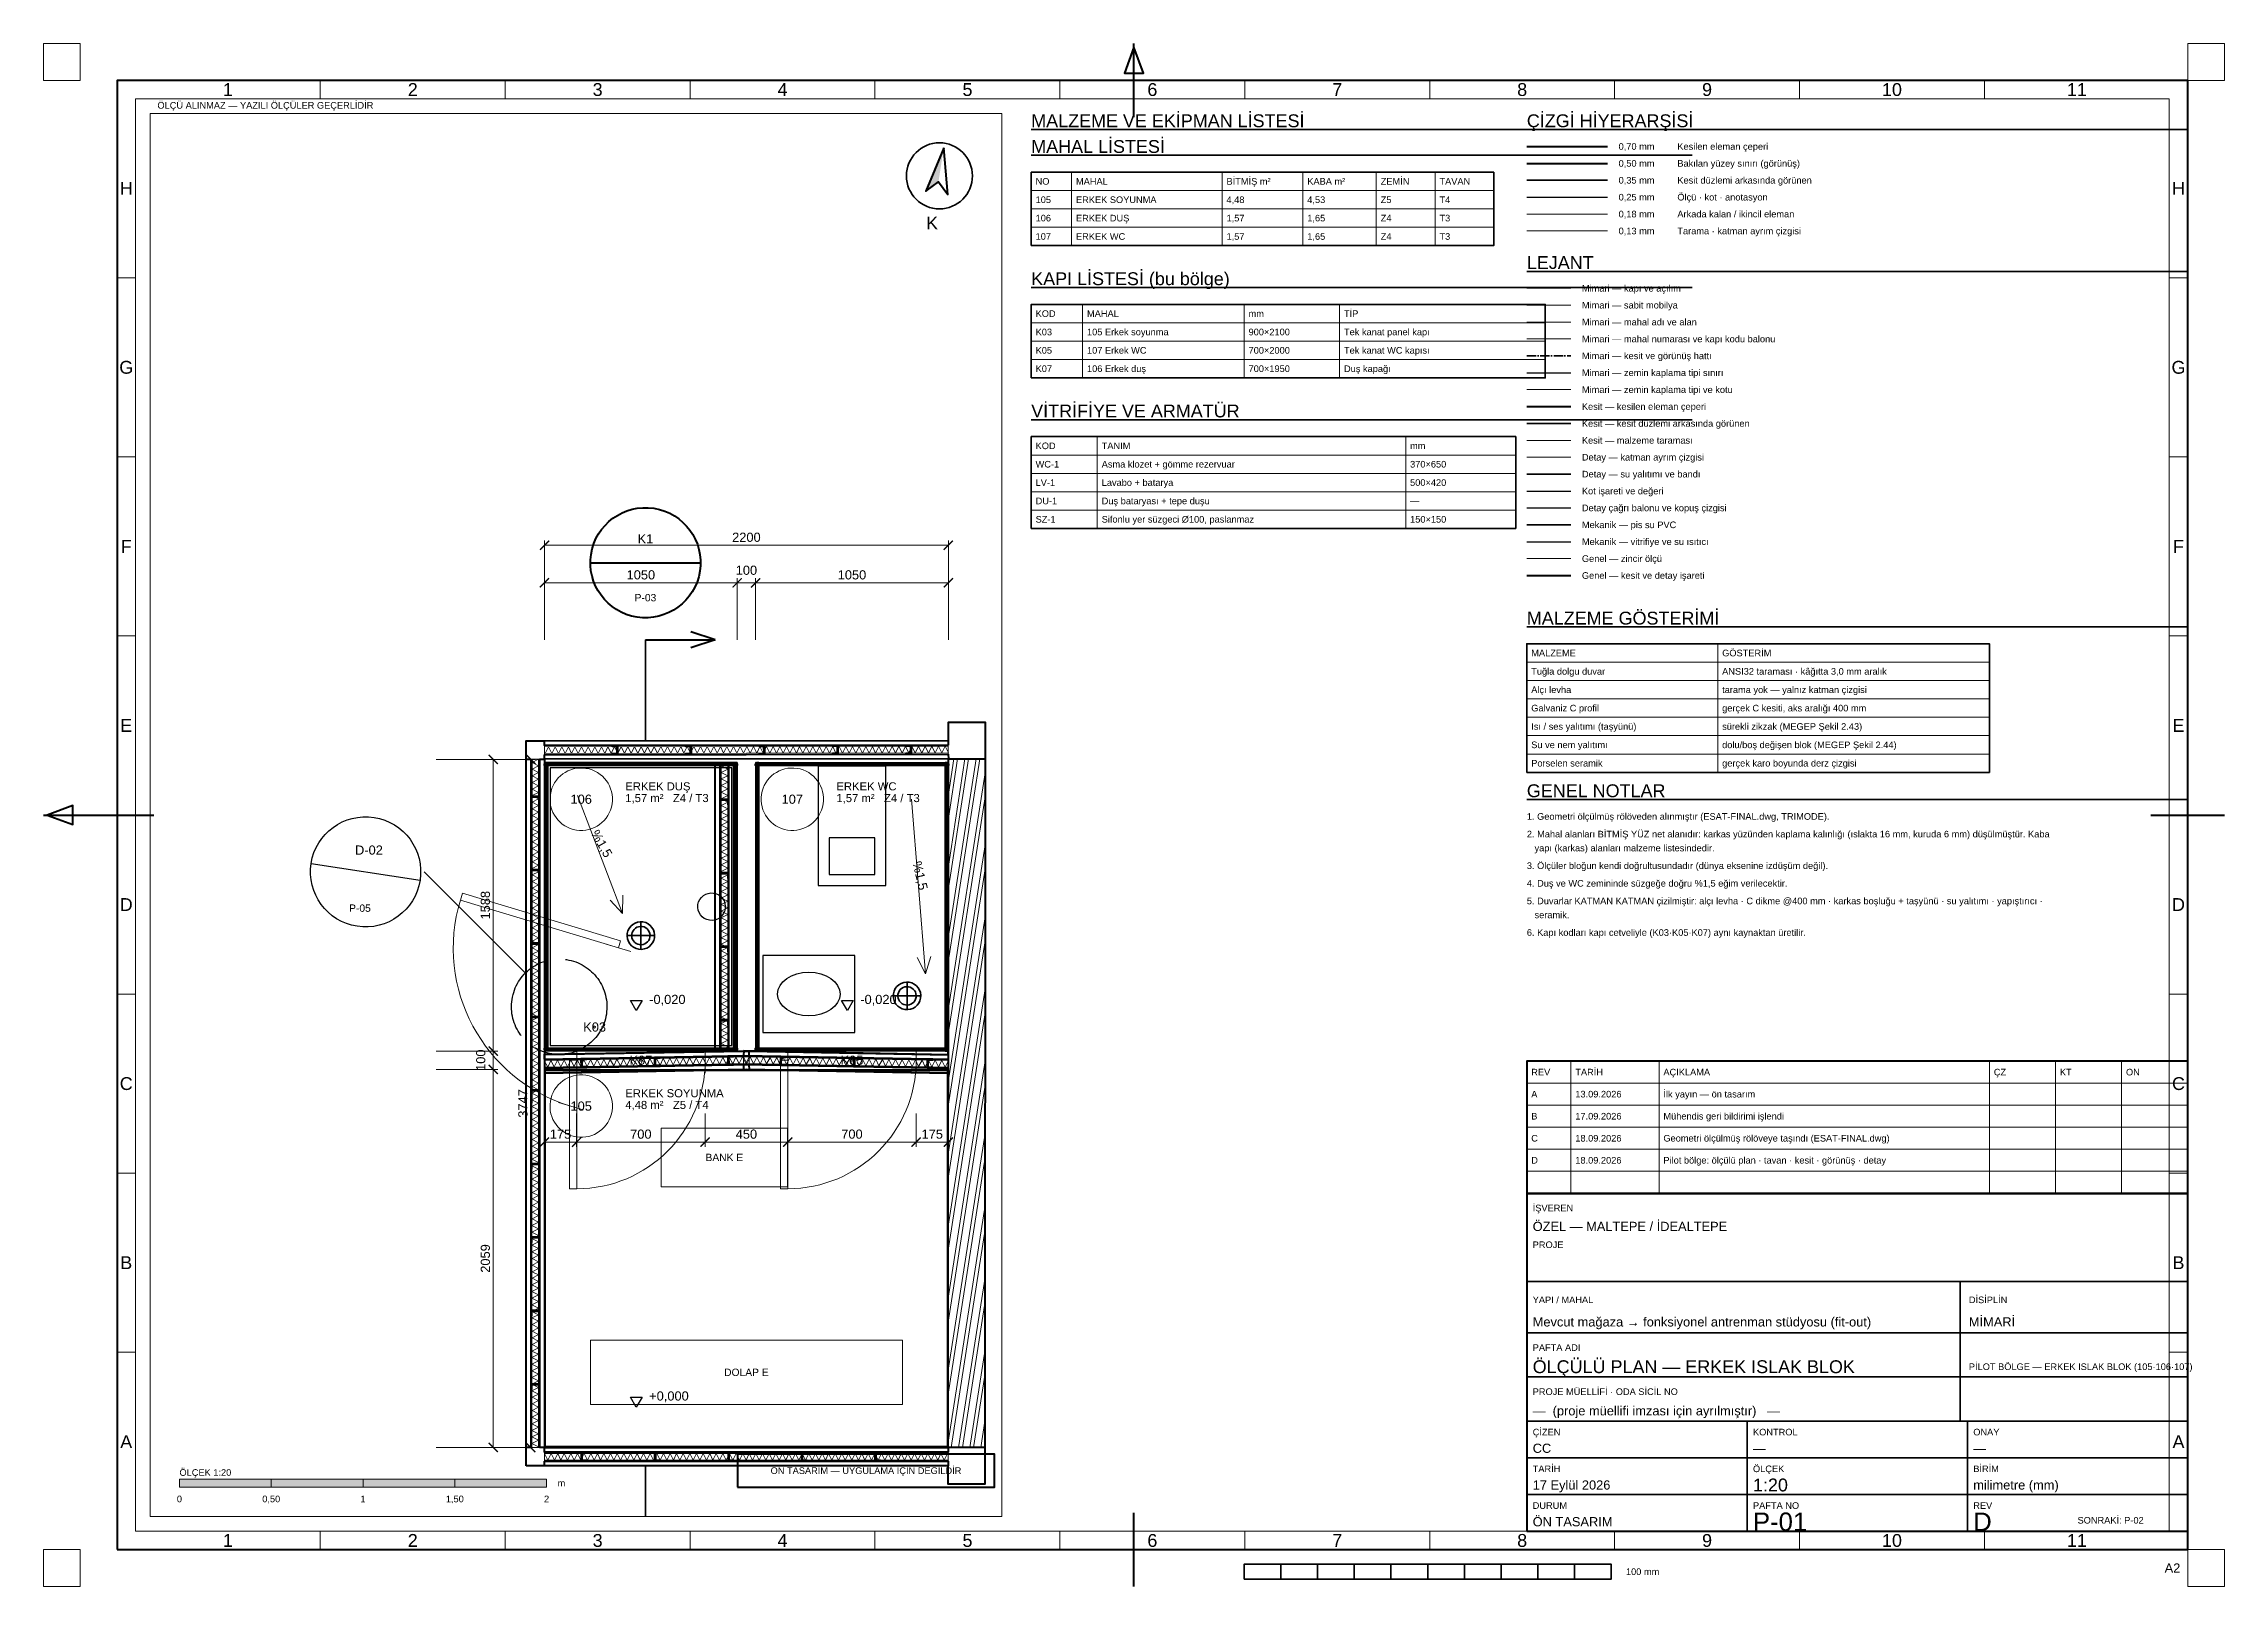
# Paper-space layout 'P-01 ÖLÇÜLÜ PLAN — ERKEK ISLAK BLOK' of a CAD drawing. Header units: millimetres. Extents: x 0 to 594, y 0 to 420.
# The model-space entities are those that its viewports show. They can reach past a viewport. Long polylines and large blocks are cut down to what shows.
import ezdxf
from ezdxf.enums import TextEntityAlignment as Align

# ---------------------------------------------------------------- set-up
doc = ezdxf.new("R2010")
doc.units = ezdxf.units.MM
doc.linetypes.add('DASHDOT', pattern=[3.556, 2.54, -0.508, 0, -0.508])
doc.linetypes.add('DASHED', pattern=[1.524, 1.27, -0.254])
for name, color, linetype, lineweight in [('A-DETAY-CAGRI', 1, 'Continuous', 25), ('A-KAPI', 8, 'Continuous', 18), ('A-KATMAN-CIZGI', 251, 'Continuous', 13), ('A-KATMAN-YALITIM', 6, 'Continuous', 35), ('A-KESIT-GORUNEN', 7, 'Continuous', 35), ('A-KESIT-HAT', 1, 'DASHDOT', 35), ('A-KESIT-KESILEN', 7, 'Continuous', 70), ('A-KESIT-TARAMA', 253, 'Continuous', 13), ('A-KOT-ISARET', 250, 'Continuous', 25), ('A-MAHAL', 250, 'Continuous', 18), ('A-MOBILYA', 9, 'Continuous', 18), ('A-YAZI', 7, 'Continuous', 13), ('A-ZEMIN-SINIR', 30, 'Continuous', 25), ('A-ZEMIN-YAZI', 30, 'Continuous', 13), ('G-ANTET', 7, 'Continuous', 25), ('G-CERCEVE', 7, 'Continuous', 70), ('G-KESIT-ISARET', 1, 'Continuous', 50), ('G-OLCU-ZINCIR', 7, 'Continuous', 13), ('G-PAFTA-ZON', 8, 'Continuous', 13), ('G-YAZI', 7, 'Continuous', 18), ('M-SIHHI-CIHAZ', 8, 'Continuous', 25), ('M-SIHHI-PIS', 8, 'Continuous', 35)]:
    doc.layers.add(name, color=color, linetype=linetype, lineweight=lineweight)
doc.layers.add('G-VIEWPORT', color=251, linetype='Continuous', lineweight=13, plot=False)
doc.styles.add('GYM', font='arial.ttf')
doc.dimstyles.new('GYM-20', dxfattribs={"dimscale": 20, "dimtxt": 2.5, "dimasz": 2.5, "dimexe": 1.25, "dimexo": 1.5, "dimgap": 0.9, "dimtad": 1, "dimdec": 0, "dimtxsty": 'GYM', "dimblk": 'ARCHTICK', "dimcen": 2.5, "dimclrd": 7, "dimclre": 7, "dimclrt": 7, "dimazin": 3, "dimtfac": 1, "dimtmove": 0, "dimatfit": 3, "dimlwd": 18, "dimlwe": 13, "dimarcsym": 0})

psp = doc.layouts.new('P-01 ÖLÇÜLÜ PLAN — ERKEK ISLAK BLOK')

# ---------------------------------------------------------------- texts
at = {"layer": 'G-ANTET', "style": 'GYM'}
for s, height, p in [('0,70 mm', 1.8, (429, 392)), ('Kesilen eleman çeperi', 1.8, (445, 392)), ('0,50 mm', 1.8, (429, 387.4)), ('Bakılan yüzey sınırı (görünüş)', 1.8, (445, 387.4)), ('NO', 1.8, (270.2, 382.5)), ('MAHAL', 1.8, (281.2, 382.5)), ('BİTMİŞ m²', 1.8, (322.2, 382.5)), ('KABA m²', 1.8, (344.2, 382.5)), ('ZEMİN', 1.8, (364.2, 382.5)), ('TAVAN', 1.8, (380.2, 382.5)), ('0,35 mm', 1.8, (429, 382.8)), ('Kesit düzlemi arkasında görünen', 1.8, (445, 382.8)), ('0,25 mm', 1.8, (429, 378.2)), ('0,18 mm', 1.8, (429, 373.6)), ('Arkada kalan / ikincil eleman', 1.8, (445, 373.6)), ('Ölçü · kot · anotasyon', 1.8, (445, 378.2)), ('0,13 mm', 1.8, (429, 369)), ('Tarama · katman ayrım çizgisi', 1.8, (445, 369)), ('KOD', 1.8, (270.2, 346.5)), ('MAHAL', 1.8, (284.2, 346.5)), ('mm', 1.8, (328.2, 346.5)), ('TİP', 1.8, (354.2, 346.5)), ('KOD', 1.8, (270.2, 310.5)), ('TANIM', 1.8, (288.2, 310.5)), ('mm', 1.8, (372.2, 310.5)), ('GÖSTERİM', 1.8, (457.2, 254.1)), ('MALZEME', 1.8, (405.2, 254.1)), ('REV', 1.8, (405.2, 140)), ('TARİH', 1.8, (417.2, 140)), ('AÇIKLAMA', 1.8, (441.2, 140)), ('ÇZ', 1.8, (531.2, 140)), ('KT', 1.8, (549.2, 140)), ('ON', 1.8, (567.2, 140)), ('A', 1.8, (405.2, 134)), ('13.09.2026', 1.8, (417.2, 134)), ('İlk yayın — ön tasarım', 1.8, (441.2, 134)), ('B', 1.8, (405.2, 128)), ('17.09.2026', 1.8, (417.2, 128)), ('Mühendis geri bildirimi işlendi', 1.8, (441.2, 128)), ('C', 1.8, (405.2, 122)), ('18.09.2026', 1.8, (417.2, 122)), ('Geometri ölçülmüş rölöveye taşındı (ESAT-FINAL.dwg)', 1.8, (441.2, 122)), ('D', 1.8, (405.2, 116)), ('18.09.2026', 1.8, (417.2, 116)), ('Pilot bölge: ölçülü plan · tavan · kesit · görünüş · detay', 1.8, (441.2, 116)), ('İŞVEREN', 1.8, (405.6, 103)), ('ÖZEL — MALTEPE / İDEALTEPE', 2.5, (405.6, 98)), ('PROJE', 1.8, (405.6, 93)), ('YAPI / MAHAL', 1.8, (405.6, 78)), ('DİSİPLİN', 1.8, (524.4, 78)), ('Mevcut mağaza → fonksiyonel antrenman stüdyosu (fit-out)', 2.5, (405.6, 72)), ('MİMARİ', 2.5, (524.4, 72)), ('PAFTA ADI', 1.8, (405.6, 65)), ('ÖLÇÜLÜ PLAN — ERKEK ISLAK BLOK', 3.5, (405.6, 59.8)), ('PİLOT BÖLGE — ERKEK ISLAK BLOK (105·106·107)', 1.8, (524.4, 59.8)), ('PROJE MÜELLİFİ · ODA SİCİL NO', 1.8, (405.6, 53)), ('—  (proje müellifi imzası için ayrılmıştır)   —', 2.5, (405.6, 47.8)), ('ÇİZEN', 1.8, (405.6, 42)), ('KONTROL', 1.8, (465.6, 42)), ('ONAY', 1.8, (525.6, 42)), ('CC', 2.5, (405.6, 37.6)), ('—', 2.5, (465.6, 37.6)), ('—', 2.5, (525.6, 37.6)), ('ÖLÇEK 1:20', 1.8, (37, 31)), ('TARİH', 1.8, (405.6, 32)), ('ÖLÇEK', 1.8, (465.6, 32)), ('BİRİM', 1.8, (525.6, 32)), ('m', 1.8, (140, 28.1)), ('17 Eylül 2026', 2.5, (405.6, 27.6)), ('1:20', 3.5, (465.6, 27.6)), ('milimetre (mm)', 2.5, (525.6, 27.6)), ('ÖN TASARIM', 2.5, (405.6, 17.6)), ('DURUM', 1.8, (405.6, 22)), ('PAFTA NO', 1.8, (465.6, 22)), ('P-01', 5, (465.6, 17.6)), ('REV', 1.8, (525.6, 22)), ('D', 5, (525.6, 17.6)), ('SONRAKİ: P-02', 1.8, (554, 18))]:
    psp.add_text(s, height=height, dxfattribs=at).set_placement(p, align=Align.MIDDLE_LEFT)
for s, height, p in [('K', 3.5, (242.01, 371.15)), ('0', 1.8, (37, 23.8)), ('0,50', 1.8, (62, 23.8)), ('1', 1.8, (87, 23.8)), ('1,50', 1.8, (112, 23.8)), ('2', 1.8, (137, 23.8))]:
    psp.add_text(s, height=height, dxfattribs=at).set_placement(p, align=Align.MIDDLE_CENTER)
at = {"layer": 'G-ANTET', "color": 1, "style": 'GYM'}
psp.add_text('ÖN TASARIM — UYGULAMA İÇİN DEĞİLDİR', height=1.8, dxfattribs=at).set_placement((224, 31.5), align=Align.MIDDLE_CENTER)
at = {"layer": 'G-CERCEVE', "style": 'GYM'}
psp.add_text('A2', height=2.5, dxfattribs=at).set_placement((582, 5), align=Align.MIDDLE_RIGHT)
psp.add_text('100 mm', height=1.8, dxfattribs=at).set_placement((431, 4), align=Align.MIDDLE_LEFT)
at = {"layer": 'G-PAFTA-ZON', "style": 'GYM'}
for s, p in [('1', (50.18, 407.5)), ('2', (100.55, 407.5)), ('3', (150.91, 407.5)), ('4', (201.27, 407.5)), ('5', (251.64, 407.5)), ('6', (302, 407.5)), ('7', (352.36, 407.5)), ('8', (402.73, 407.5)), ('9', (453.09, 407.5)), ('10', (503.45, 407.5)), ('11', (553.82, 407.5)), ('H', (22.5, 380.62)), ('H', (581.5, 380.62)), ('G', (22.5, 331.88)), ('G', (581.5, 331.88)), ('F', (22.5, 283.12)), ('F', (581.5, 283.12)), ('E', (22.5, 234.38)), ('E', (581.5, 234.38)), ('D', (22.5, 185.62)), ('D', (581.5, 185.62)), ('C', (22.5, 136.88)), ('C', (581.5, 136.88)), ('B', (22.5, 88.12)), ('B', (581.5, 88.12)), ('A', (22.5, 39.38)), ('A', (581.5, 39.38)), ('1', (50.18, 12.5)), ('2', (100.55, 12.5)), ('3', (150.91, 12.5)), ('4', (201.27, 12.5)), ('5', (251.64, 12.5)), ('6', (302, 12.5)), ('7', (352.36, 12.5)), ('8', (402.73, 12.5)), ('9', (453.09, 12.5)), ('10', (503.45, 12.5)), ('11', (553.82, 12.5))]:
    psp.add_text(s, height=3.5, dxfattribs=at).set_placement(p, align=Align.MIDDLE_CENTER)
at = {"layer": 'G-YAZI', "style": 'GYM'}
for s, height, p in [('ÖLÇÜ ALINMAZ — YAZILI ÖLÇÜLER GEÇERLİDİR', 1.8, (31, 403.2)), ('MALZEME VE EKİPMAN LİSTESİ', 3.5, (269, 399)), ('ÇİZGİ HİYERARŞİSİ', 3.5, (404, 399)), ('MAHAL LİSTESİ', 3.5, (269, 392)), ('105', 1.8, (270.2, 377.5)), ('ERKEK SOYUNMA', 1.8, (281.2, 377.5)), ('4,48', 1.8, (322.2, 377.5)), ('4,53', 1.8, (344.2, 377.5)), ('Z5', 1.8, (364.2, 377.5)), ('T4', 1.8, (380.2, 377.5)), ('106', 1.8, (270.2, 372.5)), ('107', 1.8, (270.2, 367.5)), ('ERKEK DUŞ', 1.8, (281.2, 372.5)), ('ERKEK WC', 1.8, (281.2, 367.5)), ('1,57', 1.8, (322.2, 372.5)), ('1,57', 1.8, (322.2, 367.5)), ('1,65', 1.8, (344.2, 372.5)), ('1,65', 1.8, (344.2, 367.5)), ('Z4', 1.8, (364.2, 372.5)), ('Z4', 1.8, (364.2, 367.5)), ('T3', 1.8, (380.2, 372.5)), ('T3', 1.8, (380.2, 367.5)), ('KAPI LİSTESİ (bu bölge)', 3.5, (269, 356)), ('LEJANT', 3.5, (404, 360.4)), ('Mimari — kapı ve açılım', 1.8, (419, 353.4)), ('Mimari — sabit mobilya', 1.8, (419, 348.8)), ('Mimari — mahal adı ve alan', 1.8, (419, 344.2)), ('K03', 1.8, (270.2, 341.5)), ('105 Erkek soyunma', 1.8, (284.2, 341.5)), ('900×2100', 1.8, (328.2, 341.5)), ('Tek kanat panel kapı', 1.8, (354.2, 341.5)), ('Mimari — mahal numarası ve kapı kodu balonu', 1.8, (419, 339.6)), ('K05', 1.8, (270.2, 336.5)), ('107 Erkek WC', 1.8, (284.2, 336.5)), ('700×2000', 1.8, (328.2, 336.5)), ('Tek kanat WC kapısı', 1.8, (354.2, 336.5)), ('Mimari — kesit ve görünüş hattı', 1.8, (419, 335)), ('K07', 1.8, (270.2, 331.5)), ('106 Erkek duş', 1.8, (284.2, 331.5)), ('700×1950', 1.8, (328.2, 331.5)), ('Duş kapağı', 1.8, (354.2, 331.5)), ('Mimari — zemin kaplama tipi sınırı', 1.8, (419, 330.4)), ('Mimari — zemin kaplama tipi ve kotu', 1.8, (419, 325.8)), ('VİTRİFİYE VE ARMATÜR', 3.5, (269, 320)), ('Kesit — kesilen eleman çeperi', 1.8, (419, 321.2)), ('Kesit — kesit düzlemi arkasında görünen', 1.8, (419, 316.6)), ('Kesit — malzeme taraması', 1.8, (419, 312)), ('WC-1', 1.8, (270.2, 305.5)), ('Asma klozet + gömme rezervuar', 1.8, (288.2, 305.5)), ('370×650', 1.8, (372.2, 305.5)), ('Detay — katman ayrım çizgisi', 1.8, (419, 307.4)), ('Detay — su yalıtımı ve bandı', 1.8, (419, 302.8)), ('LV-1', 1.8, (270.2, 300.5)), ('Lavabo + batarya', 1.8, (288.2, 300.5)), ('500×420', 1.8, (372.2, 300.5)), ('Kot işareti ve değeri', 1.8, (419, 298.2)), ('SZ-1', 1.8, (270.2, 290.5)), ('DU-1', 1.8, (270.2, 295.5)), ('Sifonlu yer süzgeci Ø100, paslanmaz', 1.8, (288.2, 290.5)), ('Duş bataryası + tepe duşu', 1.8, (288.2, 295.5)), ('—', 1.8, (372.2, 295.5)), ('150×150', 1.8, (372.2, 290.5)), ('Detay çağrı balonu ve kopuş çizgisi', 1.8, (419, 293.6)), ('Mekanik — pis su PVC', 1.8, (419, 289)), ('Mekanik — vitrifiye ve su ısıtıcı', 1.8, (419, 284.4)), ('Genel — zincir ölçü', 1.8, (419, 279.8)), ('Genel — kesit ve detay işareti', 1.8, (419, 275.2)), ('MALZEME GÖSTERİMİ', 3.5, (404, 263.6)), ('Tuğla dolgu duvar', 1.8, (405.2, 249.1)), ('ANSI32 taraması · kâğıtta 3,0 mm aralık', 1.8, (457.2, 249.1)), ('Alçı levha', 1.8, (405.2, 244.1)), ('tarama yok — yalnız katman çizgisi', 1.8, (457.2, 244.1)), ('Galvaniz C profil', 1.8, (405.2, 239.1)), ('gerçek C kesiti, aks aralığı 400 mm', 1.8, (457.2, 239.1)), ('Isı / ses yalıtımı (taşyünü)', 1.8, (405.2, 234.1)), ('sürekli zikzak (MEGEP Şekil 2.43)', 1.8, (457.2, 234.1)), ('Su ve nem yalıtımı', 1.8, (405.2, 229.1)), ('dolu/boş değişen blok (MEGEP Şekil 2.44)', 1.8, (457.2, 229.1)), ('Porselen seramik', 1.8, (405.2, 224.1)), ('gerçek karo boyunda derz çizgisi', 1.8, (457.2, 224.1)), ('GENEL NOTLAR', 3.5, (404, 216.6)), ('1. Geometri ölçülmüş rölöveden alınmıştır (ESAT-FINAL.dwg, TRIMODE).', 1.8, (404, 209.6)), ('2. Mahal alanları BİTMİŞ YÜZ net alanıdır: karkas yüzünden kaplama kalınlığı (ıslakta 16 mm, kuruda 6 mm) düşülmüştür. Kaba', 1.8, (404, 204.8)), ('   yapı (karkas) alanları malzeme listesindedir.', 1.8, (404, 201)), ('3. Ölçüler bloğun kendi doğrultusundadır (dünya eksenine izdüşüm değil).', 1.8, (404, 196.2)), ('4. Duş ve WC zemininde süzgeğe doğru %1,5 eğim verilecektir.', 1.8, (404, 191.4)), ('5. Duvarlar KATMAN KATMAN çizilmiştir: alçı levha · C dikme @400 mm · karkas boşluğu + taşyünü · su yalıtımı · yapıştırıcı ·', 1.8, (404, 186.6)), ('6. Kapı kodları kapı cetveliyle (K03·K05·K07) aynı kaynaktan üretilir.', 1.8, (404, 178)), ('   seramik.', 1.8, (404, 182.8))]:
    psp.add_text(s, height=height, dxfattribs=at).set_placement(p, align=Align.MIDDLE_LEFT)

msp = doc.modelspace()

# ---------------------------------------------------------------- texts
at = {"layer": 'A-DETAY-CAGRI', "style": 'GYM'}
for s, height, p in [('D-02', 50, (7487.7, 7864.1)), ('P-05', 40, (7487.7, 7544.1))]:
    msp.add_text(s, height=height, rotation=8.80418, dxfattribs=at).set_placement(p, align=Align.MIDDLE_CENTER)
at = {"layer": 'A-KOT-ISARET', "style": 'GYM'}
for s, p in [('-0,020', (10257.2, 7470.1)), ('-0,020', (9120.8, 7294.1)), ('+0,000', (9451.2, 5160.4))]:
    msp.add_text(s, height=50, rotation=8.80418, dxfattribs=at).set_placement(p, align=Align.MIDDLE_LEFT)
at = {"layer": 'A-MAHAL', "style": 'GYM'}
for s, p in [('107', (9724.3, 8490.8)), ('106', (8587.9, 8314.8)), ('K03', (8850, 7100)), ('K05', (10263, 7136)), ('K07', (9127, 6960)), ('105', (8843.6, 6663.5))]:
    msp.add_text(s, height=50, rotation=8.80418, dxfattribs=at).set_placement(p, align=Align.MIDDLE_CENTER)
at = {"layer": 'A-MOBILYA', "style": 'GYM'}
for s, p in [('BANK E', (9657.1, 6506.5)), ('DOLAP E', (9954.8, 5368.7))]:
    msp.add_text(s, height=40, rotation=8.80418, dxfattribs=at).set_placement(p, align=Align.MIDDLE_CENTER)
at = {"layer": 'A-YAZI', "style": 'GYM'}
for s, p in [('ERKEK WC', (9950.8, 8596.7)), ('1,57 m²   Z4 / T3', (9960.6, 8533.6)), ('ERKEK DUŞ', (8814.4, 8420.7)), ('1,57 m²   Z4 / T3', (8824.2, 8357.7)), ('ERKEK SOYUNMA', (9070.1, 6769.4)), ('4,48 m²   Z5 / T4', (9079.8, 6706.4))]:
    msp.add_text(s, height=44, rotation=8.80418, dxfattribs=at).set_placement(p, align=Align.MIDDLE_LEFT)
at = {"layer": 'A-ZEMIN-YAZI', "style": 'GYM'}
for rotation, p in [(-67.88693, (10476.6, 8186.1)), (-51.52116, (8735.4, 8092.8))]:
    msp.add_text('%1,5', height=50, rotation=rotation, dxfattribs=at).set_placement(p, align=Align.MIDDLE_CENTER)
at = {"layer": 'G-KESIT-ISARET', "style": 'GYM'}
for s, height, p in [('K1', 50, (8716.9, 9769)), ('P-03', 40, (8765.8, 9452.7))]:
    msp.add_text(s, height=height, rotation=8.80418, dxfattribs=at).set_placement(p, align=Align.MIDDLE_CENTER)

# ---------------------------------------------------------------- blocks, each defined once
blk = doc.blocks.new('_ARCHTICK')
at = {"color": 0, "linetype": 'ByBlock', "const_width": 0.15}
blk.add_lwpolyline([(-0.5, -0.5), (0.5, 0.5)], dxfattribs=at)

# ---------------------------------------------------------------- dimensions: what is measured, and where the dimension line sits
at = {"layer": 'G-OLCU-ZINCIR'}
for base, p1, p2, angle in [((8178.6, 9650.8), (8262.1, 9111.6), (10436.2, 9448.3), 8.80418), ((9346.4, 9624.6), (9398.6, 9287.6), (10436.2, 9448.3), 8.80418), ((8209.9, 9448.6), (8262.1, 9111.6), (9299.7, 9272.3), 8.80418), ((9247.6, 9609.3), (9299.7, 9272.3), (9398.6, 9287.6), 8.80418), ((8857, 4784.2), (8317.8, 4700.7), (7744.4, 8403.6), 98.803), ((8324.4, 6886.5), (7987.4, 6834.3), (7744.4, 8403.6), 98.803), ((8339.7, 6787.6), (8002.7, 6735.4), (7987.4, 6834.3), 98.803), ((9985.4, 6642), (9956.9, 6825.8), (10648.7, 6932.9), 8.80418), ((10677.1, 6749.1), (10648.7, 6932.9), (10821.4, 6959.7), 8.80418), ((8654.8, 4752.9), (8317.8, 4700.7), (8002.7, 6735.4), 98.803), ((9540.7, 6573.1), (9512.2, 6756.9), (9956.9, 6825.8), 8.80418), ((8848.9, 6465.9), (8820.4, 6649.8), (9512.2, 6756.9), 8.80418), ((8676, 6439.2), (8647.5, 6623), (8820.4, 6649.8), 8.80418)]:
    msp.add_linear_dim(base=base, p1=p1, p2=p2, angle=angle, dimstyle='GYM-20', dxfattribs=at).render()

# ---------------------------------------------------------------- hatches: boundary and pattern name
at = {"layer": 'A-KESIT-TARAMA'}
h = msp.add_hatch(dxfattribs=at)
h.set_pattern_fill('ANSI32', scale=6.2992, angle=45)
h.paths.add_polyline_path([(11104.4, 5132.3), (10530.7, 8838.2), (10728.3, 8868.8), (11302, 5162.9)])

# ---------------------------------------------------------------- linework, layer by layer
at = {"layer": 'A-DETAY-CAGRI'}
for p, q in [((7187.7, 7744.1), (7787.7, 7744.1)), ((8431.6, 7333.7), (7803.9, 7793.1))]:
    msp.add_line(p, q, dxfattribs=at)
msp.add_circle((7487.7, 7744.1), 300, dxfattribs=at)
at = {"layer": 'A-DETAY-CAGRI', "linetype": 'DASHED'}
msp.add_circle((8642.3, 7179.6), 260, dxfattribs=at)
at = {"layer": 'A-KAPI'}
for p, q in [((8981.9, 7535.9), (8843.3, 7555.4)), ((10598.2, 7258.7), (10619.6, 7120.4)), ((9906.4, 7151.6), (9927.8, 7013.3)), ((9462.2, 7082.7), (9483.6, 6944.4)), ((8770.4, 6975.6), (8791.8, 6837.3)), ((8856.7, 6644.6), (8718.1, 6664.1))]:
    msp.add_line(p, q, dxfattribs=at)
for points in [[(8912.6, 7545.6), (8021.4, 7670.9), (8027, 7710.5), (8918.2, 7585.2)], [(9917.1, 7082.5), (10024.2, 6390.7), (9984.7, 6384.6), (9877.6, 7076.3)], [(8781.1, 6906.5), (8888.2, 6214.7), (8848.7, 6208.6), (8741.6, 6900.3)]]:
    msp.add_lwpolyline(points, close=True, dxfattribs=at)
for centre, radius, start, end in [((8912.6, 7545.6), 900, 172, -98), ((9917.1, 7082.5), 700, -81.2, 8.8), ((8781.1, 6906.5), 700, -81.2, 8.8)]:
    msp.add_arc(centre, radius, start, end, dxfattribs=at)
at = {"layer": 'A-KATMAN-CIZGI'}
for p, q in [((9496.8, 8653.4), (10534.4, 8814)), ((10529.3, 8817.7), (10769.7, 7265.2)), ((8360.3, 8477.4), (9398, 8638.1)), ((9392.9, 8641.8), (9633.2, 7089.3)), ((9740.9, 7106), (9500.6, 8658.5)), ((8604.5, 6930.1), (8364.1, 8482.6)), ((10773.4, 7270.4), (9735.8, 7109.7)), ((9707.4, 6998.1), (10789.6, 7165.6)), ((9707.9, 6995.1), (10790.1, 7162.7)), ((10785, 7166.4), (11100, 5131.6)), ((10787.9, 7166.9), (11102.9, 5132.1)), ((9637, 7094.4), (8599.4, 6933.8)), ((8615.6, 6829.1), (9707.4, 6998.1)), ((8616.1, 6826.1), (9707.9, 6995.1)), ((8932, 4795.8), (8616.8, 6830.8)), ((8934.9, 4796.3), (8619.8, 6831.2)), ((11103.7, 5136.7), (8929.8, 4800)), ((11104.2, 5133.8), (8930.3, 4797.1))]:
    msp.add_line(p, q, dxfattribs=at)
for points in [[(10526.8, 8862.9), (8353.1, 8523.6), (8345.4, 8573), (10519.1, 8912.3)], [(10526.8, 8862.9), (8353.1, 8523.6), (8345.4, 8573), (10519.1, 8912.3)], [(9352.8, 8635.6), (9593.2, 7083.1), (9543.8, 7075.5), (9303.4, 8628)], [(9352.8, 8635.6), (9593.2, 7083.1), (9543.8, 7075.5), (9303.4, 8628)], [(8332.3, 8495.1), (8905.8, 4791.8), (8856.4, 4784.1), (8282.9, 8487.4)], [(8332.3, 8495.1), (8905.8, 4791.8), (8856.4, 4784.1), (8282.9, 8487.4)], [(9682.9, 7021.1), (10789.1, 7172.1), (10782.3, 7221.7), (9676.1, 7070.6)], [(9682.9, 7021.1), (10789.1, 7172.1), (10782.3, 7221.7), (9676.1, 7070.6)], [(8614.2, 6835.4), (9714.2, 7026), (9705.7, 7075.2), (8605.6, 6884.7)], [(8614.2, 6835.4), (9714.2, 7026), (9705.7, 7075.2), (8605.6, 6884.7)], [(8934.3, 4770.9), (11108.2, 5107.6), (11115.9, 5058.2), (8942, 4721.5)], [(8934.3, 4770.9), (11108.2, 5107.6), (11115.9, 5058.2), (8942, 4721.5)]]:
    msp.add_lwpolyline(points, close=True, dxfattribs=at)
at = {"layer": 'A-KATMAN-YALITIM'}
for p, q in [((9496.3, 8656.8), (10533.9, 8817.4)), ((10532.8, 8818.3), (10773.1, 7265.8)), ((8359.8, 8480.9), (9397.5, 8641.5)), ((9396.3, 8642.4), (9636.7, 7089.8)), ((9737.5, 7105.4), (9497.1, 8658)), ((8601, 6929.5), (8360.6, 8482)), ((10773.9, 7266.9), (9736.3, 7106.3)), ((9637.5, 7091), (8599.9, 6930.4))]:
    msp.add_line(p, q, dxfattribs=at)
at = {"layer": 'A-KESIT-GORUNEN'}
for points in [[(9934, 8770.4), (9926.3, 8819.8), (9895.7, 8815), (9896.6, 8809.1), (9921.3, 8812.9), (9927.2, 8775.4), (9902.5, 8771.5), (9903.4, 8765.6), (9934, 8770.4)], [(10329.2, 8832.1), (10321.5, 8881.5), (10290.9, 8876.7), (10291.8, 8870.7), (10316.5, 8874.6), (10322.4, 8837.1), (10297.7, 8833.2), (10298.6, 8827.3), (10329.2, 8832.1)], [(9143.6, 8647), (9135.9, 8696.4), (9105.3, 8691.6), (9106.2, 8685.7), (9130.9, 8689.5), (9136.7, 8652), (9112, 8648.1), (9113, 8642.2), (9143.6, 8647)], [(9538.8, 8708.7), (9531.1, 8758.1), (9500.5, 8753.3), (9501.4, 8747.4), (9526.1, 8751.2), (9532, 8713.7), (9507.3, 8709.8), (9508.2, 8703.9), (9538.8, 8708.7)], [(8748.4, 8585.3), (8740.7, 8634.7), (8710, 8629.9), (8711, 8624), (8735.7, 8627.8), (8741.5, 8590.3), (8716.8, 8586.4), (8717.8, 8580.5), (8748.4, 8585.3)], [(9383.4, 8438), (9334, 8430.3), (9338.8, 8399.7), (9344.7, 8400.6), (9340.9, 8425.3), (9378.4, 8431.1), (9382.2, 8406.4), (9388.2, 8407.3), (9383.4, 8438)], [(8362.9, 8297.4), (8313.5, 8289.8), (8318.2, 8259.1), (8324.2, 8260.1), (8320.3, 8284.8), (8357.9, 8290.6), (8361.7, 8265.9), (8367.6, 8266.8), (8362.9, 8297.4)], [(9444.6, 8042.7), (9395.2, 8035), (9400, 8004.4), (9405.9, 8005.3), (9402.1, 8030), (9439.6, 8035.8), (9443.4, 8011.1), (9449.4, 8012), (9444.6, 8042.7)], [(8424.1, 7902.1), (8374.7, 7894.5), (8379.5, 7863.9), (8385.4, 7864.8), (8381.6, 7889.5), (8419.1, 7895.3), (8422.9, 7870.6), (8428.9, 7871.5), (8424.1, 7902.1)], [(9505.8, 7647.4), (9456.4, 7639.7), (9461.2, 7609.1), (9467.1, 7610), (9463.3, 7634.7), (9500.8, 7640.5), (9504.6, 7615.8), (9510.6, 7616.8), (9505.8, 7647.4)], [(8485.3, 7506.9), (8435.9, 7499.2), (8440.7, 7468.6), (8446.6, 7469.5), (8442.8, 7494.2), (8480.3, 7500), (8484.1, 7475.3), (8490.1, 7476.2), (8485.3, 7506.9)], [(9567, 7252.1), (9517.6, 7244.5), (9522.3, 7213.8), (9528.3, 7214.7), (9524.5, 7239.4), (9562, 7245.3), (9565.8, 7220.5), (9571.8, 7221.5), (9567, 7252.1)], [(10270.6, 7151.8), (10277.4, 7102.3), (10308.1, 7106.4), (10307.3, 7112.4), (10282.5, 7109), (10277.4, 7146.7), (10302.1, 7150), (10301.3, 7156), (10270.6, 7151.8)], [(10666.9, 7205.9), (10673.7, 7156.4), (10704.4, 7160.6), (10703.6, 7166.5), (10678.8, 7163.1), (10673.7, 7200.8), (10698.4, 7204.1), (10697.6, 7210.1), (10666.9, 7205.9)], [(8546.5, 7111.6), (8497.1, 7103.9), (8501.9, 7073.3), (8507.8, 7074.2), (8504, 7098.9), (8541.5, 7104.7), (8545.4, 7080), (8551.3, 7080.9), (8546.5, 7111.6)], [(9591, 7055.3), (9599.5, 7006.1), (9630, 7011.4), (9629, 7017.3), (9604.4, 7013), (9597.9, 7050.5), (9622.5, 7054.7), (9621.5, 7060.6), (9591, 7055.3)], [(9874.3, 7097.7), (9881, 7048.2), (9911.8, 7052.3), (9910.9, 7058.3), (9886.2, 7054.9), (9881, 7092.6), (9905.8, 7095.9), (9905, 7101.9), (9874.3, 7097.7)], [(8802.7, 6918.8), (8811.2, 6869.6), (8841.8, 6874.8), (8840.7, 6880.8), (8816.1, 6876.5), (8809.6, 6913.9), (8834.3, 6918.2), (8833.2, 6924.1), (8802.7, 6918.8)], [(9196.8, 6987.1), (9205.4, 6937.8), (9235.9, 6943.1), (9234.9, 6949), (9210.2, 6944.8), (9203.8, 6982.2), (9228.4, 6986.5), (9227.4, 6992.4), (9196.8, 6987.1)], [(8607.8, 6716.3), (8558.4, 6708.6), (8563.1, 6678), (8569, 6678.9), (8565.2, 6703.6), (8602.8, 6709.4), (8606.6, 6684.7), (8612.5, 6685.6), (8607.8, 6716.3)], [(8669, 6321), (8619.6, 6313.3), (8624.3, 6282.7), (8630.2, 6283.6), (8626.4, 6308.3), (8664, 6314.1), (8667.8, 6289.4), (8673.7, 6290.4), (8669, 6321)], [(8730.2, 5925.7), (8680.8, 5918), (8685.5, 5887.4), (8691.5, 5888.3), (8687.6, 5913), (8725.2, 5918.9), (8729, 5894.1), (8734.9, 5895.1), (8730.2, 5925.7)], [(8791.4, 5530.4), (8742, 5522.8), (8746.7, 5492.1), (8752.7, 5493), (8748.8, 5517.8), (8786.4, 5523.6), (8790.2, 5498.9), (8796.2, 5499.8), (8791.4, 5530.4)], [(8852.6, 5135.1), (8803.2, 5127.5), (8808, 5096.8), (8813.9, 5097.8), (8810.1, 5122.5), (8847.6, 5128.3), (8851.4, 5103.6), (8857.4, 5104.5), (8852.6, 5135.1)], [(10317.8, 4985.2), (10325.5, 4935.8), (10356.1, 4940.5), (10355.2, 4946.4), (10330.5, 4942.6), (10324.7, 4980.2), (10349.4, 4984), (10348.5, 4989.9), (10317.8, 4985.2)], [(10713.1, 5046.4), (10720.8, 4997), (10751.4, 5001.7), (10750.5, 5007.7), (10725.8, 5003.8), (10720, 5041.4), (10744.7, 5045.2), (10743.8, 5051.1), (10713.1, 5046.4)], [(9922.5, 4924), (9930.2, 4874.5), (9960.8, 4879.3), (9959.9, 4885.2), (9935.2, 4881.4), (9929.4, 4918.9), (9954.1, 4922.8), (9953.2, 4928.7), (9922.5, 4924)], [(9132, 4801.5), (9139.6, 4752.1), (9170.3, 4756.8), (9169.3, 4762.8), (9144.6, 4758.9), (9138.8, 4796.5), (9163.5, 4800.3), (9162.6, 4806.3), (9132, 4801.5)], [(9527.3, 4862.7), (9534.9, 4813.3), (9565.5, 4818.1), (9564.6, 4824), (9539.9, 4820.2), (9534.1, 4857.7), (9558.8, 4861.5), (9557.9, 4867.5), (9527.3, 4862.7)]]:
    msp.add_lwpolyline(points, dxfattribs=at)
at = {"layer": 'A-KESIT-HAT'}
for p, q in [((8885.2, 8681.9), (8801, 9225.4)), ((9489.3, 4781), (9573.5, 4237.4))]:
    msp.add_line(p, q, dxfattribs=at)
at = {"layer": 'A-KESIT-KESILEN'}
for points in [[(8847, 4681.5), (8258.2, 8483.5), (8242.8, 8582.3), (8341.6, 8597.7), (10515.4, 8937), (10500.1, 9035.8), (10697.7, 9066.4), (11332.6, 4965.3), (11135, 4934.7), (11119.7, 5033.5)], [(10519.1, 8912.3), (8345.4, 8573), (8341.6, 8597.7), (10515.3, 8937)], [(10530.7, 8838.2), (8357, 8498.9), (8353.1, 8523.6), (10526.8, 8862.9)], [(9672.8, 7094.9), (9687.1, 7097.4), (9701.4, 7099.8), (10777.2, 7246.2), (10530.7, 8838.2), (8357, 8498.9), (8603.1, 6909.6)], [(9497.2, 8650.9), (10534.8, 8811.5), (10536.2, 8802.6), (9498.6, 8642)], [(10526.8, 8817.4), (10767.2, 7264.9), (10758.3, 7263.5), (10517.9, 8816)], [(11104.4, 5132.3), (10530.7, 8838.2), (10728.3, 8868.8), (11302, 5162.9)], [(8360.7, 8474.9), (9398.4, 8635.6), (9399.8, 8626.7), (8362.1, 8466.1)], [(9377.5, 8639.4), (9617.9, 7086.9), (9519.1, 7071.6), (9278.7, 8624.1)], [(9303.4, 8628), (9543.8, 7075.5), (9519.1, 7071.6), (9278.7, 8624.1)], [(9377.5, 8639.4), (9617.9, 7086.9), (9593.2, 7083.1), (9352.8, 8635.6)], [(9390.4, 8641.4), (9630.7, 7088.9), (9621.8, 7087.5), (9381.5, 8640.1)], [(9743.4, 7106.4), (9503, 8658.9), (9511.9, 8660.3), (9752.3, 7107.7)], [(8282.9, 8487.4), (8856.4, 4784.1), (8831.7, 4780.3), (8258.2, 8483.6)], [(8357, 8498.9), (8930.5, 4795.6), (8905.8, 4791.8), (8332.3, 8495.1)], [(8607, 6930.4), (8366.6, 8482.9), (8375.4, 8484.3), (8615.9, 6931.8)], [(10773, 7272.8), (9735.4, 7112.2), (9734, 7121.1), (10771.7, 7281.7)], [(8930.5, 4795.6), (11104.4, 5132.3), (10792.5, 7147.3), (9702.4, 6998.5), (8618.4, 6810.8)], [(9676.1, 7070.6), (10782.3, 7221.7), (10778.9, 7246.4), (9672.7, 7095.4)], [(9686.3, 6996.3), (10792.5, 7147.3), (10789.1, 7172.1), (9682.9, 7021.1)], [(9636.6, 7096.9), (8599, 6936.3), (8597.6, 6945.2), (9635.2, 7105.8)], [(8605.6, 6884.7), (9705.7, 7075.2), (9701.4, 7099.8), (8601.4, 6909.3)], [(8618.4, 6810.8), (9718.5, 7001.3), (9714.2, 7026), (8614.2, 6835.4)], [(8930.5, 4795.6), (11104.4, 5132.3), (11108.2, 5107.6), (8934.3, 4770.9)], [(8942, 4721.5), (11115.9, 5058.2), (11119.7, 5033.5), (8945.8, 4696.8)]]:
    msp.add_lwpolyline(points, close=True, dxfattribs=at)
at = {"layer": 'A-KESIT-TARAMA'}
for p, q in [((10520.2, 8905.4), (8346.5, 8566.1)), ((10525.8, 8869.8), (8352.1, 8530.5)), ((9310.3, 8629), (9550.7, 7076.5)), ((9345.9, 8634.5), (9586.3, 7082)), ((8289.8, 8488.5), (8863.3, 4785.2)), ((8325.4, 8494), (8898.9, 4790.7)), ((9677.1, 7063.7), (10783.3, 7214.7)), ((9681.9, 7028), (10788.1, 7179)), ((8606.8, 6877.8), (9706.9, 7068.3)), ((8613, 6842.3), (9713, 7032.8)), ((8935.4, 4764), (11109.3, 5100.7)), ((8940.9, 4728.4), (11114.8, 5065.1))]:
    msp.add_line(p, q, dxfattribs=at)
for points in [[(10525.8, 8869.8), (10502.4, 8902.6), (10490.2, 8864.3), (10466.9, 8897.1), (10454.6, 8858.7), (10431.3, 8891.5), (10419.1, 8853.2), (10395.7, 8886), (10383.5, 8847.6), (10360.2, 8880.4), (10347.9, 8842.1), (10324.6, 8874.8), (10312.3, 8836.5), (10289, 8869.3), (10276.8, 8831), (10253.4, 8863.7), (10241.2, 8825.4), (10217.9, 8858.2), (10205.6, 8819.8), (10182.3, 8852.6), (10170.1, 8814.3), (10146.7, 8847.1), (10134.5, 8808.7), (10111.2, 8841.5), (10098.9, 8803.2), (10075.6, 8836), (10063.4, 8797.6), (10040, 8830.4), (10027.8, 8792.1), (10004.5, 8824.9), (9992.2, 8786.5), (9968.9, 8819.3), (9956.7, 8781), (9933.3, 8813.8), (9921.1, 8775.4), (9897.8, 8808.2), (9885.5, 8769.9), (9862.2, 8802.7), (9849.9, 8764.3), (9826.6, 8797.1), (9814.4, 8758.8), (9791, 8791.6), (9778.8, 8753.2), (9755.5, 8786), (9743.2, 8747.7), (9719.9, 8780.5), (9707.7, 8742.1), (9684.3, 8774.9), (9672.1, 8736.6), (9648.8, 8769.4), (9636.5, 8731), (9613.2, 8763.8), (9601, 8725.5), (9577.6, 8758.3), (9565.4, 8719.9), (9542.1, 8752.7), (9529.8, 8714.4), (9506.5, 8747.2), (9494.3, 8708.8), (9470.9, 8741.6), (9458.7, 8703.3), (9435.3, 8736), (9423.1, 8697.7), (9399.8, 8730.5), (9387.5, 8692.1), (9364.2, 8724.9), (9352, 8686.6), (9328.6, 8719.4), (9316.4, 8681), (9293.1, 8713.8), (9280.8, 8675.5), (9257.5, 8708.3), (9245.3, 8669.9), (9221.9, 8702.7), (9209.7, 8664.4), (9186.4, 8697.2), (9174.1, 8658.8), (9150.8, 8691.6), (9138.6, 8653.3), (9115.2, 8686.1), (9103, 8647.7), (9079.7, 8680.5), (9067.4, 8642.2), (9044.1, 8675), (9031.9, 8636.6), (9008.5, 8669.4), (8996.3, 8631.1), (8972.9, 8663.9), (8960.7, 8625.5), (8937.4, 8658.3), (8925.1, 8620), (8901.8, 8652.8), (8889.6, 8614.4), (8866.2, 8647.2), (8854, 8608.9), (8830.7, 8641.7), (8818.4, 8603.3), (8795.1, 8636.1), (8782.9, 8597.8), (8759.5, 8630.6), (8747.3, 8592.2), (8724, 8625), (8711.7, 8586.7), (8688.4, 8619.5), (8676.2, 8581.1), (8652.8, 8613.9), (8640.6, 8575.6), (8617.3, 8608.3), (8605, 8570), (8581.7, 8602.8), (8569.5, 8564.5), (8546.1, 8597.2), (8533.9, 8558.9), (8510.5, 8591.7), (8498.3, 8553.3), (8475, 8586.1), (8462.7, 8547.8), (8439.4, 8580.6), (8427.2, 8542.2), (8403.8, 8575), (8391.6, 8536.7), (8368.3, 8569.5), (8356, 8531.1)], [(9345.9, 8634.5), (9313.1, 8611.3), (9351.4, 8599), (9318.6, 8575.7), (9356.9, 8563.4), (9324.1, 8540.1), (9362.4, 8527.8), (9329.6, 8504.5), (9368, 8492.2), (9335.1, 8468.9), (9373.5, 8456.7), (9340.6, 8433.4), (9379, 8421.1), (9346.1, 8397.8), (9384.5, 8385.5), (9351.7, 8362.2), (9390, 8349.9), (9357.2, 8326.6), (9395.5, 8314.4), (9362.7, 8291.1), (9401, 8278.8), (9368.2, 8255.5), (9406.5, 8243.2), (9373.7, 8219.9), (9412, 8207.6), (9379.2, 8184.3), (9417.5, 8172.1), (9384.7, 8148.8), (9423, 8136.5), (9390.2, 8113.2), (9428.5, 8100.9), (9395.7, 8077.6), (9434, 8065.3), (9401.2, 8042), (9439.5, 8029.8), (9406.7, 8006.5), (9445.1, 7994.2), (9412.2, 7970.9), (9450.6, 7958.6), (9417.7, 7935.3), (9456.1, 7923), (9423.2, 7899.7), (9461.6, 7887.4), (9428.8, 7864.2), (9467.1, 7851.9), (9434.3, 7828.6), (9472.6, 7816.3), (9439.8, 7793), (9478.1, 7780.7), (9445.3, 7757.4), (9483.6, 7745.1), (9450.8, 7721.8), (9489.1, 7709.6), (9456.3, 7686.3), (9494.6, 7674), (9461.8, 7650.7), (9500.1, 7638.4), (9467.3, 7615.1), (9505.6, 7602.8), (9472.8, 7579.5), (9511.1, 7567.3), (9478.3, 7544), (9516.7, 7531.7), (9483.8, 7508.4), (9522.2, 7496.1), (9489.3, 7472.8), (9527.7, 7460.5), (9494.8, 7437.2), (9533.2, 7425), (9500.4, 7401.7), (9538.7, 7389.4), (9505.9, 7366.1), (9544.2, 7353.8), (9511.4, 7330.5), (9549.7, 7318.2), (9516.9, 7294.9), (9555.2, 7282.7), (9522.4, 7259.4), (9560.7, 7247.1), (9527.9, 7223.8), (9566.2, 7211.5), (9533.4, 7188.2), (9571.7, 7175.9), (9538.9, 7152.6), (9577.2, 7140.3), (9544.4, 7117.1), (9582.7, 7104.8), (9549.9, 7081.5)], [(8325.4, 8494), (8292.6, 8470.7), (8330.9, 8458.4), (8298.1, 8435.1), (8336.4, 8422.9), (8303.6, 8399.6), (8341.9, 8387.3), (8309.1, 8364), (8347.4, 8351.7), (8314.6, 8328.4), (8352.9, 8316.1), (8320.1, 8292.8), (8358.4, 8280.5), (8325.6, 8257.2), (8363.9, 8245), (8331.1, 8221.7), (8369.5, 8209.4), (8336.6, 8186.1), (8375, 8173.8), (8342.1, 8150.5), (8380.5, 8138.2), (8347.6, 8114.9), (8386, 8102.7), (8353.2, 8079.4), (8391.5, 8067.1), (8358.7, 8043.8), (8397, 8031.5), (8364.2, 8008.2), (8402.5, 7995.9), (8369.7, 7972.6), (8408, 7960.4), (8375.2, 7937.1), (8413.5, 7924.8), (8380.7, 7901.5), (8419, 7889.2), (8386.2, 7865.9), (8424.5, 7853.6), (8391.7, 7830.3), (8430.1, 7818.1), (8397.2, 7794.8), (8435.6, 7782.5), (8402.7, 7759.2), (8441.1, 7746.9), (8408.3, 7723.6), (8446.6, 7711.3), (8413.8, 7688), (8452.1, 7675.8), (8419.3, 7652.5), (8457.6, 7640.2), (8424.8, 7616.9), (8463.1, 7604.6), (8430.3, 7581.3), (8468.6, 7569), (8435.8, 7545.7), (8474.1, 7533.5), (8441.3, 7510.2), (8479.6, 7497.9), (8446.8, 7474.6), (8485.1, 7462.3), (8452.3, 7439), (8490.7, 7426.7), (8457.8, 7403.4), (8496.2, 7391.1), (8463.3, 7367.9), (8501.7, 7355.6), (8468.9, 7332.3), (8507.2, 7320), (8474.4, 7296.7), (8512.7, 7284.4), (8479.9, 7261.1), (8518.2, 7248.8), (8485.4, 7225.5), (8523.7, 7213.3), (8490.9, 7190), (8529.2, 7177.7), (8496.4, 7154.4), (8534.7, 7142.1), (8501.9, 7118.8), (8540.2, 7106.5), (8507.4, 7083.2), (8545.8, 7071), (8512.9, 7047.7), (8551.3, 7035.4), (8518.4, 7012.1), (8556.8, 6999.8), (8523.9, 6976.5), (8562.3, 6964.2), (8529.5, 6940.9), (8567.8, 6928.7), (8535, 6905.4), (8573.3, 6893.1), (8540.5, 6869.8), (8578.8, 6857.5), (8546, 6834.2), (8584.3, 6821.9), (8551.5, 6798.6), (8589.8, 6786.4), (8557, 6763.1), (8595.3, 6750.8), (8562.5, 6727.5), (8600.8, 6715.2), (8568, 6691.9), (8606.4, 6679.6), (8573.5, 6656.3), (8611.9, 6644.1), (8579, 6620.8), (8617.4, 6608.5), (8584.6, 6585.2), (8622.9, 6572.9), (8590.1, 6549.6), (8628.4, 6537.3), (8595.6, 6514), (8633.9, 6501.8), (8601.1, 6478.5), (8639.4, 6466.2), (8606.6, 6442.9), (8644.9, 6430.6), (8612.1, 6407.3), (8650.4, 6395), (8617.6, 6371.7), (8655.9, 6359.4), (8623.1, 6336.1), (8661.4, 6323.9), (8628.6, 6300.6), (8667, 6288.3), (8634.1, 6265), (8672.5, 6252.7), (8639.6, 6229.4), (8678, 6217.1), (8645.2, 6193.8), (8683.5, 6181.6), (8650.7, 6158.3), (8689, 6146), (8656.2, 6122.7), (8694.5, 6110.4), (8661.7, 6087.1), (8700, 6074.8), (8667.2, 6051.5), (8705.5, 6039.3), (8672.7, 6016), (8711, 6003.7), (8678.2, 5980.4), (8716.5, 5968.1), (8683.7, 5944.8), (8722.1, 5932.5), (8689.2, 5909.2), (8727.6, 5897), (8694.7, 5873.7), (8733.1, 5861.4), (8700.2, 5838.1), (8738.6, 5825.8), (8705.8, 5802.5), (8744.1, 5790.2), (8711.3, 5766.9), (8749.6, 5754.7), (8716.8, 5731.4), (8755.1, 5719.1), (8722.3, 5695.8), (8760.6, 5683.5), (8727.8, 5660.2), (8766.1, 5647.9), (8733.3, 5624.6), (8771.6, 5612.4), (8738.8, 5589.1), (8777.1, 5576.8), (8744.3, 5553.5), (8782.7, 5541.2), (8749.8, 5517.9), (8788.2, 5505.6), (8755.3, 5482.3), (8793.7, 5470), (8760.9, 5446.8), (8799.2, 5434.5), (8766.4, 5411.2), (8804.7, 5398.9), (8771.9, 5375.6), (8810.2, 5363.3), (8777.4, 5340), (8815.7, 5327.7), (8782.9, 5304.4), (8821.2, 5292.2), (8788.4, 5268.9), (8826.7, 5256.6), (8793.9, 5233.3), (8832.2, 5221), (8799.4, 5197.7), (8837.7, 5185.4), (8804.9, 5162.1), (8843.3, 5149.9), (8810.4, 5126.6), (8848.8, 5114.3), (8815.9, 5091), (8854.3, 5078.7), (8821.5, 5055.4), (8859.8, 5043.1), (8827, 5019.8), (8865.3, 5007.6), (8832.5, 4984.3), (8870.8, 4972), (8838, 4948.7), (8876.3, 4936.4), (8843.5, 4913.1), (8881.8, 4900.8), (8849, 4877.5), (8887.3, 4865.3), (8854.5, 4842), (8892.8, 4829.7), (8860, 4806.4), (8898.3, 4794.1)], [(9677.1, 7063.7), (9699.8, 7030.5), (9712.7, 7068.6), (9735.4, 7035.3), (9748.4, 7073.4), (9771.1, 7040.2), (9784.1, 7078.3), (9806.8, 7045.1), (9819.7, 7083.2), (9842.4, 7049.9), (9855.4, 7088.1), (9878.1, 7054.8), (9891.1, 7092.9), (9913.8, 7059.7), (9926.7, 7097.8), (9949.4, 7064.6), (9962.4, 7102.7), (9985.1, 7069.4), (9998.1, 7107.5), (10020.8, 7074.3), (10033.7, 7112.4), (10056.5, 7079.2), (10069.4, 7117.3), (10092.1, 7084), (10105.1, 7122.1), (10127.8, 7088.9), (10140.8, 7127), (10163.5, 7093.8), (10176.4, 7131.9), (10199.1, 7098.6), (10212.1, 7136.7), (10234.8, 7103.5), (10247.8, 7141.6), (10270.5, 7108.4), (10283.4, 7146.5), (10306.1, 7113.2), (10319.1, 7151.4), (10341.8, 7118.1), (10354.8, 7156.2), (10377.5, 7123), (10390.4, 7161.1), (10413.1, 7127.9), (10426.1, 7166), (10448.8, 7132.7), (10461.8, 7170.8), (10484.5, 7137.6), (10497.4, 7175.7), (10520.2, 7142.5), (10533.1, 7180.6), (10555.8, 7147.3), (10568.8, 7185.4), (10591.5, 7152.2), (10604.5, 7190.3), (10627.2, 7157.1), (10640.1, 7195.2), (10662.8, 7161.9), (10675.8, 7200), (10698.5, 7166.8), (10711.5, 7204.9), (10734.2, 7171.7), (10747.1, 7209.8), (10769.8, 7176.5), (10782.8, 7214.7)], [(8606.8, 6877.8), (8630.7, 6845.4), (8642.3, 6883.9), (8666.2, 6851.5), (8677.8, 6890.1), (8701.6, 6857.7), (8713.2, 6896.2), (8737.1, 6863.8), (8748.7, 6902.4), (8772.6, 6870), (8784.2, 6908.5), (8808.1, 6876.1), (8819.7, 6914.7), (8843.5, 6882.3), (8855.1, 6920.8), (8879, 6888.4), (8890.6, 6926.9), (8914.5, 6894.5), (8926.1, 6933.1), (8949.9, 6900.7), (8961.5, 6939.2), (8985.4, 6906.8), (8997, 6945.4), (9020.9, 6913), (9032.5, 6951.5), (9056.4, 6919.1), (9068, 6957.7), (9091.8, 6925.3), (9103.4, 6963.8), (9127.3, 6931.4), (9138.9, 6969.9), (9162.8, 6937.5), (9174.4, 6976.1), (9198.2, 6943.7), (9209.8, 6982.2), (9233.7, 6949.8), (9245.3, 6988.4), (9269.2, 6956), (9280.8, 6994.5), (9304.7, 6962.1), (9316.3, 7000.7), (9340.1, 6968.3), (9351.7, 7006.8), (9375.6, 6974.4), (9387.2, 7013), (9411.1, 6980.6), (9422.7, 7019.1), (9446.6, 6986.7), (9458.1, 7025.2), (9482, 6992.8), (9493.6, 7031.4), (9517.5, 6999), (9529.1, 7037.5), (9553, 7005.1), (9564.6, 7043.7), (9588.4, 7011.3), (9600, 7049.8), (9623.9, 7017.4), (9635.5, 7056), (9659.4, 7023.6), (9671, 7062.1), (9694.9, 7029.7), (9706.4, 7068.2)], [(8935.4, 4764), (8958.7, 4731.2), (8971, 4769.5), (8994.3, 4736.7), (9006.5, 4775), (9029.8, 4742.2), (9042.1, 4780.5), (9065.4, 4747.7), (9077.7, 4786), (9101, 4753.2), (9113.3, 4791.5), (9136.6, 4758.7), (9148.9, 4797), (9172.2, 4764.2), (9184.4, 4802.5), (9207.7, 4769.7), (9220, 4808.1), (9243.3, 4775.2), (9255.6, 4813.6), (9278.9, 4780.7), (9291.2, 4819.1), (9314.5, 4786.3), (9326.7, 4824.6), (9350, 4791.8), (9362.3, 4830.1), (9385.6, 4797.3), (9397.9, 4835.6), (9421.2, 4802.8), (9433.5, 4841.1), (9456.8, 4808.3), (9469, 4846.6), (9492.3, 4813.8), (9504.6, 4852.1), (9527.9, 4819.3), (9540.2, 4857.6), (9563.5, 4824.8), (9575.8, 4863.2), (9599.1, 4830.3), (9611.3, 4868.7), (9634.6, 4835.8), (9646.9, 4874.2), (9670.2, 4841.4), (9682.5, 4879.7), (9705.8, 4846.9), (9718.1, 4885.2), (9741.4, 4852.4), (9753.6, 4890.7), (9776.9, 4857.9), (9789.2, 4896.2), (9812.5, 4863.4), (9824.8, 4901.7), (9848.1, 4868.9), (9860.4, 4907.2), (9883.7, 4874.4), (9895.9, 4912.7), (9919.2, 4879.9), (9931.5, 4918.3), (9954.8, 4885.4), (9967.1, 4923.8), (9990.4, 4890.9), (10002.7, 4929.3), (10026, 4896.5), (10038.2, 4934.8), (10061.5, 4902), (10073.8, 4940.3), (10097.1, 4907.5), (10109.4, 4945.8), (10132.7, 4913), (10145, 4951.3), (10168.3, 4918.5), (10180.6, 4956.8), (10203.8, 4924), (10216.1, 4962.3), (10239.4, 4929.5), (10251.7, 4967.9), (10275, 4935), (10287.3, 4973.4), (10310.6, 4940.5), (10322.9, 4978.9), (10346.2, 4946), (10358.4, 4984.4), (10381.7, 4951.6), (10394, 4989.9), (10417.3, 4957.1), (10429.6, 4995.4), (10452.9, 4962.6), (10465.2, 5000.9), (10488.5, 4968.1), (10500.7, 5006.4), (10524, 4973.6), (10536.3, 5011.9), (10559.6, 4979.1), (10571.9, 5017.4), (10595.2, 4984.6), (10607.5, 5023), (10630.8, 4990.1), (10643, 5028.5), (10666.3, 4995.6), (10678.6, 5034), (10701.9, 5001.2), (10714.2, 5039.5), (10737.5, 5006.7), (10749.8, 5045), (10773.1, 5012.2), (10785.3, 5050.5), (10808.6, 5017.7), (10820.9, 5056), (10844.2, 5023.2), (10856.5, 5061.5), (10879.8, 5028.7), (10892.1, 5067), (10915.4, 5034.2), (10927.6, 5072.5), (10950.9, 5039.7), (10963.2, 5078.1), (10986.5, 5045.2), (10998.8, 5083.6), (11022.1, 5050.7), (11034.4, 5089.1), (11057.7, 5056.3), (11069.9, 5094.6), (11093.2, 5061.8), (11105.5, 5100.1)]]:
    msp.add_lwpolyline(points, dxfattribs=at)
at = {"layer": 'A-KOT-ISARET'}
for points in [[(10197, 7399.2), (10157, 7448.1), (10220.3, 7457.9)], [(9060.6, 7223.3), (9020.6, 7272.1), (9083.8, 7281.9)], [(9390.9, 5089.5), (9351, 5138.4), (9414.2, 5148.2)]]:
    msp.add_lwpolyline(points, close=True, dxfattribs=at)
at = {"layer": 'A-MAHAL'}
for centre, radius in [((9724.3, 8490.8), 170), ((8587.9, 8314.8), 170), ((10263, 7136), 5.52), ((8850, 7100), 5.52), ((9127, 6960), 5.52), ((8843.6, 6663.5), 170)]:
    msp.add_circle(centre, radius, dxfattribs=at)
at = {"layer": 'A-MOBILYA'}
for points in [[(9292.9, 6612), (9341.9, 6295.8), (10021.3, 6401), (9972.3, 6717.3)], [(9088, 5411.5), (9141.6, 5065.7), (10821.6, 5325.9), (10768, 5671.7)]]:
    msp.add_lwpolyline(points, close=True, dxfattribs=at)
at = {"layer": 'A-ZEMIN-SINIR'}
for points in [[(10520.4, 8800.2), (10755.8, 7279.3), (9749.8, 7123.6), (9514.4, 8644.4)], [(8377.9, 8468.5), (9383.9, 8624.2), (9619.4, 7103.4), (8613.4, 6947.6)], [(8935.5, 4802.4), (8622.2, 6825.5), (9708.1, 6993.6), (10784.4, 7160.3), (11097.6, 5137.3)]]:
    msp.add_lwpolyline(points, close=True, dxfattribs=at)
at = {"layer": 'A-ZEMIN-YAZI'}
for p, q in [((10366.8, 8590.3), (10586.4, 7661.9)), ((8565.1, 8331.5), (8905.6, 7734)), ((8905.6, 7734), (8827.1, 7796)), ((8905.6, 7734), (8892.2, 7833.1)), ((10586.4, 7661.9), (10528.6, 7743.5)), ((10586.4, 7661.9), (10601.5, 7760.8))]:
    msp.add_line(p, q, dxfattribs=at)
at = {"layer": 'G-KESIT-ISARET'}
for p, q in [((8440.3, 9594.6), (9033.2, 9686.4)), ((8801, 9225.4), (9176.6, 9283.6)), ((9176.6, 9283.6), (9038.4, 9306)), ((9176.6, 9283.6), (9051.6, 9220.5)), ((9573.5, 4237.4), (9949, 4295.6)), ((9949, 4295.6), (9810.8, 4318)), ((9949, 4295.6), (9824.1, 4232.5))]:
    msp.add_line(p, q, dxfattribs=at)
for centre in [(8736.8, 9640.5), (9637.8, 3822.4)]:
    msp.add_circle(centre, 300, dxfattribs=at)
at = {"layer": 'M-SIHHI-CIHAZ'}
for points in [[(9934.7, 8047.8), (10300.3, 8104.4), (10200.8, 8746.7), (9835.2, 8690.1)], [(8625.2, 6963.6), (9603.6, 7115.1), (9372.3, 8608.4), (8393.9, 8456.8)], [(9984.8, 8116.2), (10231.8, 8154.5), (10201.2, 8352.1), (9954.2, 8313.9)], [(9760.7, 7210.2), (10254.9, 7286.7), (10190.6, 7701.8), (9696.5, 7625.3)]]:
    msp.add_lwpolyline(points, close=True, dxfattribs=at)
msp.add_circle((9379.2, 7844.9), 75, dxfattribs=at)
msp.add_ellipse((9975.7, 7456), major_axis=(168, 26), ratio=0.7, dxfattribs=at)
at = {"layer": 'M-SIHHI-PIS'}
for p, q in [((8948.7, 7619.2), (9096.9, 7642.2)), ((9034.3, 7556.6), (9011.3, 7704.8)), ((10431.8, 7516.5), (10580.1, 7539.5)), ((10517.4, 7453.9), (10494.5, 7602.1))]:
    msp.add_line(p, q, dxfattribs=at)
for centre, radius in [((9022.8, 7630.7), 75), ((9022.8, 7630.7), 50), ((10505.9, 7528), 75), ((10505.9, 7528), 50)]:
    msp.add_circle(centre, radius, dxfattribs=at)

msp.set_redraw_order([(e.dxf.handle, doc.entitydb.next_handle()) for e in msp.query("TEXT MTEXT ATTDEF DIMENSION ARC_DIMENSION")])  # texts and dimensions are drawn at this point

# ---------------------------------------------------------------- hatches: boundary and pattern name
at = {"layer": 'G-ANTET'}
for color, points in [(7, [(245.18, 391.65), (240.26, 379.84), (243.75, 382.4)]), (7, [(37, 27), (62, 27), (62, 29.2), (37, 29.2)]), (0, [(62, 27), (87, 27), (87, 29.2), (62, 29.2)]), (7, [(87, 27), (112, 27), (112, 29.2), (87, 29.2)]), (0, [(112, 27), (137, 27), (137, 29.2), (112, 29.2)])]:
    psp.add_hatch(color=color, dxfattribs=at).paths.add_polyline_path(points)

# ---------------------------------------------------------------- linework, layer by layer
at = {"layer": 'G-ANTET', "lineweight": 70}
psp.add_line((404, 392), (426, 392), dxfattribs=at)
at = {"layer": 'G-ANTET', "lineweight": 50}
psp.add_line((404, 387.4), (426, 387.4), dxfattribs=at)
at = {"layer": 'G-ANTET', "lineweight": 13}
for p, q in [((280, 365), (280, 385)), ((321, 365), (321, 385)), ((343, 365), (343, 385)), ((363, 365), (363, 385)), ((379, 365), (379, 385)), ((269, 380), (395, 380)), ((269, 375), (395, 375)), ((269, 370), (395, 370)), ((404, 369), (426, 369)), ((283, 329), (283, 349)), ((327, 329), (327, 349)), ((353, 329), (353, 349)), ((269, 344), (409, 344)), ((269, 339), (409, 339)), ((269, 334), (409, 334)), ((287, 288), (287, 313)), ((371, 288), (371, 313)), ((269, 308), (401, 308)), ((269, 303), (401, 303)), ((269, 298), (401, 298)), ((269, 293), (401, 293)), ((456, 221.6), (456, 256.6)), ((404, 251.6), (530, 251.6)), ((404, 246.6), (530, 246.6)), ((404, 241.6), (530, 241.6)), ((404, 236.6), (530, 236.6)), ((404, 231.6), (530, 231.6)), ((404, 226.6), (530, 226.6))]:
    psp.add_line(p, q, dxfattribs=at)
at = {"layer": 'G-ANTET', "lineweight": 35}
for p, q in [((404, 382.8), (426, 382.8)), ((404, 83), (584, 83)), ((522, 69), (522, 83)), ((404, 69), (584, 69)), ((522, 45), (522, 69)), ((404, 57), (584, 57)), ((404, 45), (584, 45)), ((464, 15), (464, 45)), ((524, 15), (524, 45)), ((404, 35), (584, 35)), ((404, 25), (584, 25))]:
    psp.add_line(p, q, dxfattribs=at)
at = {"layer": 'G-ANTET', "lineweight": 25}
psp.add_line((404, 378.2), (426, 378.2), dxfattribs=at)
at = {"layer": 'G-ANTET', "lineweight": 18}
for p, q in [((404, 373.6), (426, 373.6)), ((416, 107), (416, 143)), ((440, 107), (440, 143)), ((530, 107), (530, 143)), ((548, 107), (548, 143)), ((566, 107), (566, 143)), ((404, 137), (584, 137)), ((404, 131), (584, 131)), ((404, 125), (584, 125)), ((404, 119), (584, 119)), ((404, 113), (584, 113)), ((404, 107), (584, 107))]:
    psp.add_line(p, q, dxfattribs=at)
at = {"layer": 'G-ANTET', "color": 8, "linetype": 'Continuous', "lineweight": 18}
psp.add_line((404, 353.4), (416, 353.4), dxfattribs=at)
at = {"layer": 'G-ANTET', "color": 9, "linetype": 'Continuous', "lineweight": 18}
psp.add_line((404, 348.8), (416, 348.8), dxfattribs=at)
at = {"layer": 'G-ANTET', "color": 7, "linetype": 'Continuous', "lineweight": 13}
for p, q in [((404, 344.2), (416, 344.2)), ((404, 279.8), (416, 279.8))]:
    psp.add_line(p, q, dxfattribs=at)
at = {"layer": 'G-ANTET', "color": 250, "linetype": 'Continuous', "lineweight": 18}
psp.add_line((404, 339.6), (416, 339.6), dxfattribs=at)
at = {"layer": 'G-ANTET', "color": 1, "linetype": 'DASHDOT', "lineweight": 35}
psp.add_line((404, 335), (416, 335), dxfattribs=at)
at = {"layer": 'G-ANTET', "color": 30, "linetype": 'Continuous', "lineweight": 25}
psp.add_line((404, 330.4), (416, 330.4), dxfattribs=at)
at = {"layer": 'G-ANTET', "color": 30, "linetype": 'Continuous', "lineweight": 13}
psp.add_line((404, 325.8), (416, 325.8), dxfattribs=at)
at = {"layer": 'G-ANTET', "color": 7, "linetype": 'Continuous', "lineweight": 70}
psp.add_line((404, 321.2), (416, 321.2), dxfattribs=at)
at = {"layer": 'G-ANTET', "color": 7, "linetype": 'Continuous', "lineweight": 35}
psp.add_line((404, 316.6), (416, 316.6), dxfattribs=at)
at = {"layer": 'G-ANTET', "color": 253, "linetype": 'Continuous', "lineweight": 13}
psp.add_line((404, 312), (416, 312), dxfattribs=at)
at = {"layer": 'G-ANTET', "color": 251, "linetype": 'Continuous', "lineweight": 13}
psp.add_line((404, 307.4), (416, 307.4), dxfattribs=at)
at = {"layer": 'G-ANTET', "color": 6, "linetype": 'Continuous', "lineweight": 35}
psp.add_line((404, 302.8), (416, 302.8), dxfattribs=at)
at = {"layer": 'G-ANTET', "color": 250, "linetype": 'Continuous', "lineweight": 25}
psp.add_line((404, 298.2), (416, 298.2), dxfattribs=at)
at = {"layer": 'G-ANTET', "color": 1, "linetype": 'Continuous', "lineweight": 25}
psp.add_line((404, 293.6), (416, 293.6), dxfattribs=at)
at = {"layer": 'G-ANTET', "color": 8, "linetype": 'Continuous', "lineweight": 35}
psp.add_line((404, 289), (416, 289), dxfattribs=at)
at = {"layer": 'G-ANTET', "color": 8, "linetype": 'Continuous', "lineweight": 25}
psp.add_line((404, 284.4), (416, 284.4), dxfattribs=at)
at = {"layer": 'G-ANTET', "color": 1, "linetype": 'Continuous', "lineweight": 50}
psp.add_line((404, 275.2), (416, 275.2), dxfattribs=at)
at = {"layer": 'G-ANTET', "lineweight": 50}
for points in [[(245.18, 391.65), (240.26, 379.84), (243.75, 382.4), (246.31, 378.91)], [(404, 107), (584, 107), (584, 143), (404, 143)]]:
    psp.add_lwpolyline(points, close=True, dxfattribs=at)
at = {"layer": 'G-ANTET', "lineweight": 35}
for points in [[(269, 365), (395, 365), (395, 385), (269, 385)], [(269, 329), (409, 329), (409, 349), (269, 349)], [(269, 288), (401, 288), (401, 313), (269, 313)], [(404, 221.6), (530, 221.6), (530, 256.6), (404, 256.6)]]:
    psp.add_lwpolyline(points, close=True, dxfattribs=at)
at = {"layer": 'G-ANTET', "lineweight": 100}
psp.add_lwpolyline([(404, 15), (584, 15), (584, 107), (404, 107)], close=True, dxfattribs=at)
at = {"layer": 'G-ANTET', "color": 1, "lineweight": 50}
psp.add_lwpolyline([(189, 27), (259, 27), (259, 36), (189, 36)], close=True, dxfattribs=at)
at = {"layer": 'G-ANTET', "lineweight": 18}
for points in [[(37, 27), (62, 27), (62, 29.2), (37, 29.2)], [(62, 27), (87, 27), (87, 29.2), (62, 29.2)], [(87, 27), (112, 27), (112, 29.2), (87, 29.2)], [(112, 27), (137, 27), (137, 29.2), (112, 29.2)]]:
    psp.add_lwpolyline(points, close=True, dxfattribs=at)
at = {"layer": 'G-ANTET', "lineweight": 35}
psp.add_circle((244, 384), 9, dxfattribs=at)
at = {"layer": 'G-CERCEVE', "lineweight": 70}
for p, q in [((297, 400), (297, 420)), ((0, 210), (30, 210)), ((574, 210), (594, 210)), ((297, 0), (297, 20))]:
    psp.add_line(p, q, dxfattribs=at)
at = {"layer": 'G-CERCEVE', "lineweight": 35}
for p, q in [((327, 2), (327, 6)), ((337, 2), (337, 6)), ((347, 2), (347, 6)), ((357, 2), (357, 6)), ((367, 2), (367, 6)), ((377, 2), (377, 6)), ((387, 2), (387, 6)), ((397, 2), (397, 6)), ((407, 2), (407, 6)), ((417, 2), (417, 6)), ((427, 2), (427, 6))]:
    psp.add_line(p, q, dxfattribs=at)
at = {"layer": 'G-CERCEVE', "lineweight": 13}
for points in [[(0, 410), (10, 410), (10, 420), (0, 420)], [(584, 410), (594, 410), (594, 420), (584, 420)], [(0, 0), (10, 0), (10, 10), (0, 10)], [(584, 0), (594, 0), (594, 10), (584, 10)]]:
    psp.add_lwpolyline(points, close=True, dxfattribs=at)
at = {"layer": 'G-CERCEVE', "lineweight": 70}
for points in [[(297, 419), (294.4, 412), (299.6, 412)], [(20, 10), (584, 10), (584, 410), (20, 410)], [(1, 210), (8, 207.4), (8, 212.6)]]:
    psp.add_lwpolyline(points, close=True, dxfattribs=at)
at = {"layer": 'G-CERCEVE', "lineweight": 18}
psp.add_lwpolyline([(29, 19), (261, 19), (261, 401), (29, 401)], close=True, dxfattribs=at)
at = {"layer": 'G-CERCEVE', "lineweight": 35}
psp.add_lwpolyline([(327, 2), (427, 2), (427, 6), (327, 6)], close=True, dxfattribs=at)
at = {"layer": 'G-PAFTA-ZON', "lineweight": 13}
for p, q in [((75.36, 405), (75.36, 410)), ((125.73, 405), (125.73, 410)), ((176.09, 405), (176.09, 410)), ((226.45, 405), (226.45, 410)), ((276.82, 405), (276.82, 410)), ((327.18, 405), (327.18, 410)), ((377.55, 405), (377.55, 410)), ((427.91, 405), (427.91, 410)), ((478.27, 405), (478.27, 410)), ((528.64, 405), (528.64, 410)), ((20, 356.25), (25, 356.25)), ((579, 356.25), (584, 356.25)), ((20, 307.5), (25, 307.5)), ((579, 307.5), (584, 307.5)), ((20, 258.75), (25, 258.75)), ((579, 258.75), (584, 258.75)), ((20, 210), (25, 210)), ((579, 210), (584, 210)), ((20, 161.25), (25, 161.25)), ((579, 161.25), (584, 161.25)), ((20, 112.5), (25, 112.5)), ((579, 112.5), (584, 112.5)), ((20, 63.75), (25, 63.75)), ((579, 63.75), (584, 63.75)), ((75.36, 10), (75.36, 15)), ((125.73, 10), (125.73, 15)), ((176.09, 10), (176.09, 15)), ((226.45, 10), (226.45, 15)), ((276.82, 10), (276.82, 15)), ((327.18, 10), (327.18, 15)), ((377.55, 10), (377.55, 15)), ((427.91, 10), (427.91, 15)), ((478.27, 10), (478.27, 15)), ((528.64, 10), (528.64, 15))]:
    psp.add_line(p, q, dxfattribs=at)
psp.add_lwpolyline([(25, 15), (579, 15), (579, 405), (25, 405)], close=True, dxfattribs=at)
at = {"layer": 'G-YAZI', "lineweight": 35}
for p, q in [((269, 396.6), (449, 396.6)), ((404, 396.6), (584, 396.6)), ((269, 389.6), (449, 389.6)), ((404, 358), (584, 358)), ((269, 353.6), (449, 353.6)), ((269, 317.6), (449, 317.6)), ((404, 261.2), (584, 261.2)), ((404, 214.2), (584, 214.2))]:
    psp.add_line(p, q, dxfattribs=at)

psp.set_redraw_order([(e.dxf.handle, doc.entitydb.next_handle()) for e in psp.query("TEXT MTEXT ATTDEF DIMENSION ARC_DIMENSION")])  # texts and dimensions are drawn at this point

# ---------------------------------------------------------------- viewports
at = {"layer": 'G-VIEWPORT', "view_twist_angle": -8.804183}
psp.add_viewport(center=(145, 210), size=(232, 382), view_center_point=(9730.77, 6816.3), view_height=7640, dxfattribs=at)

doc.saveas('drawing.dxf')
